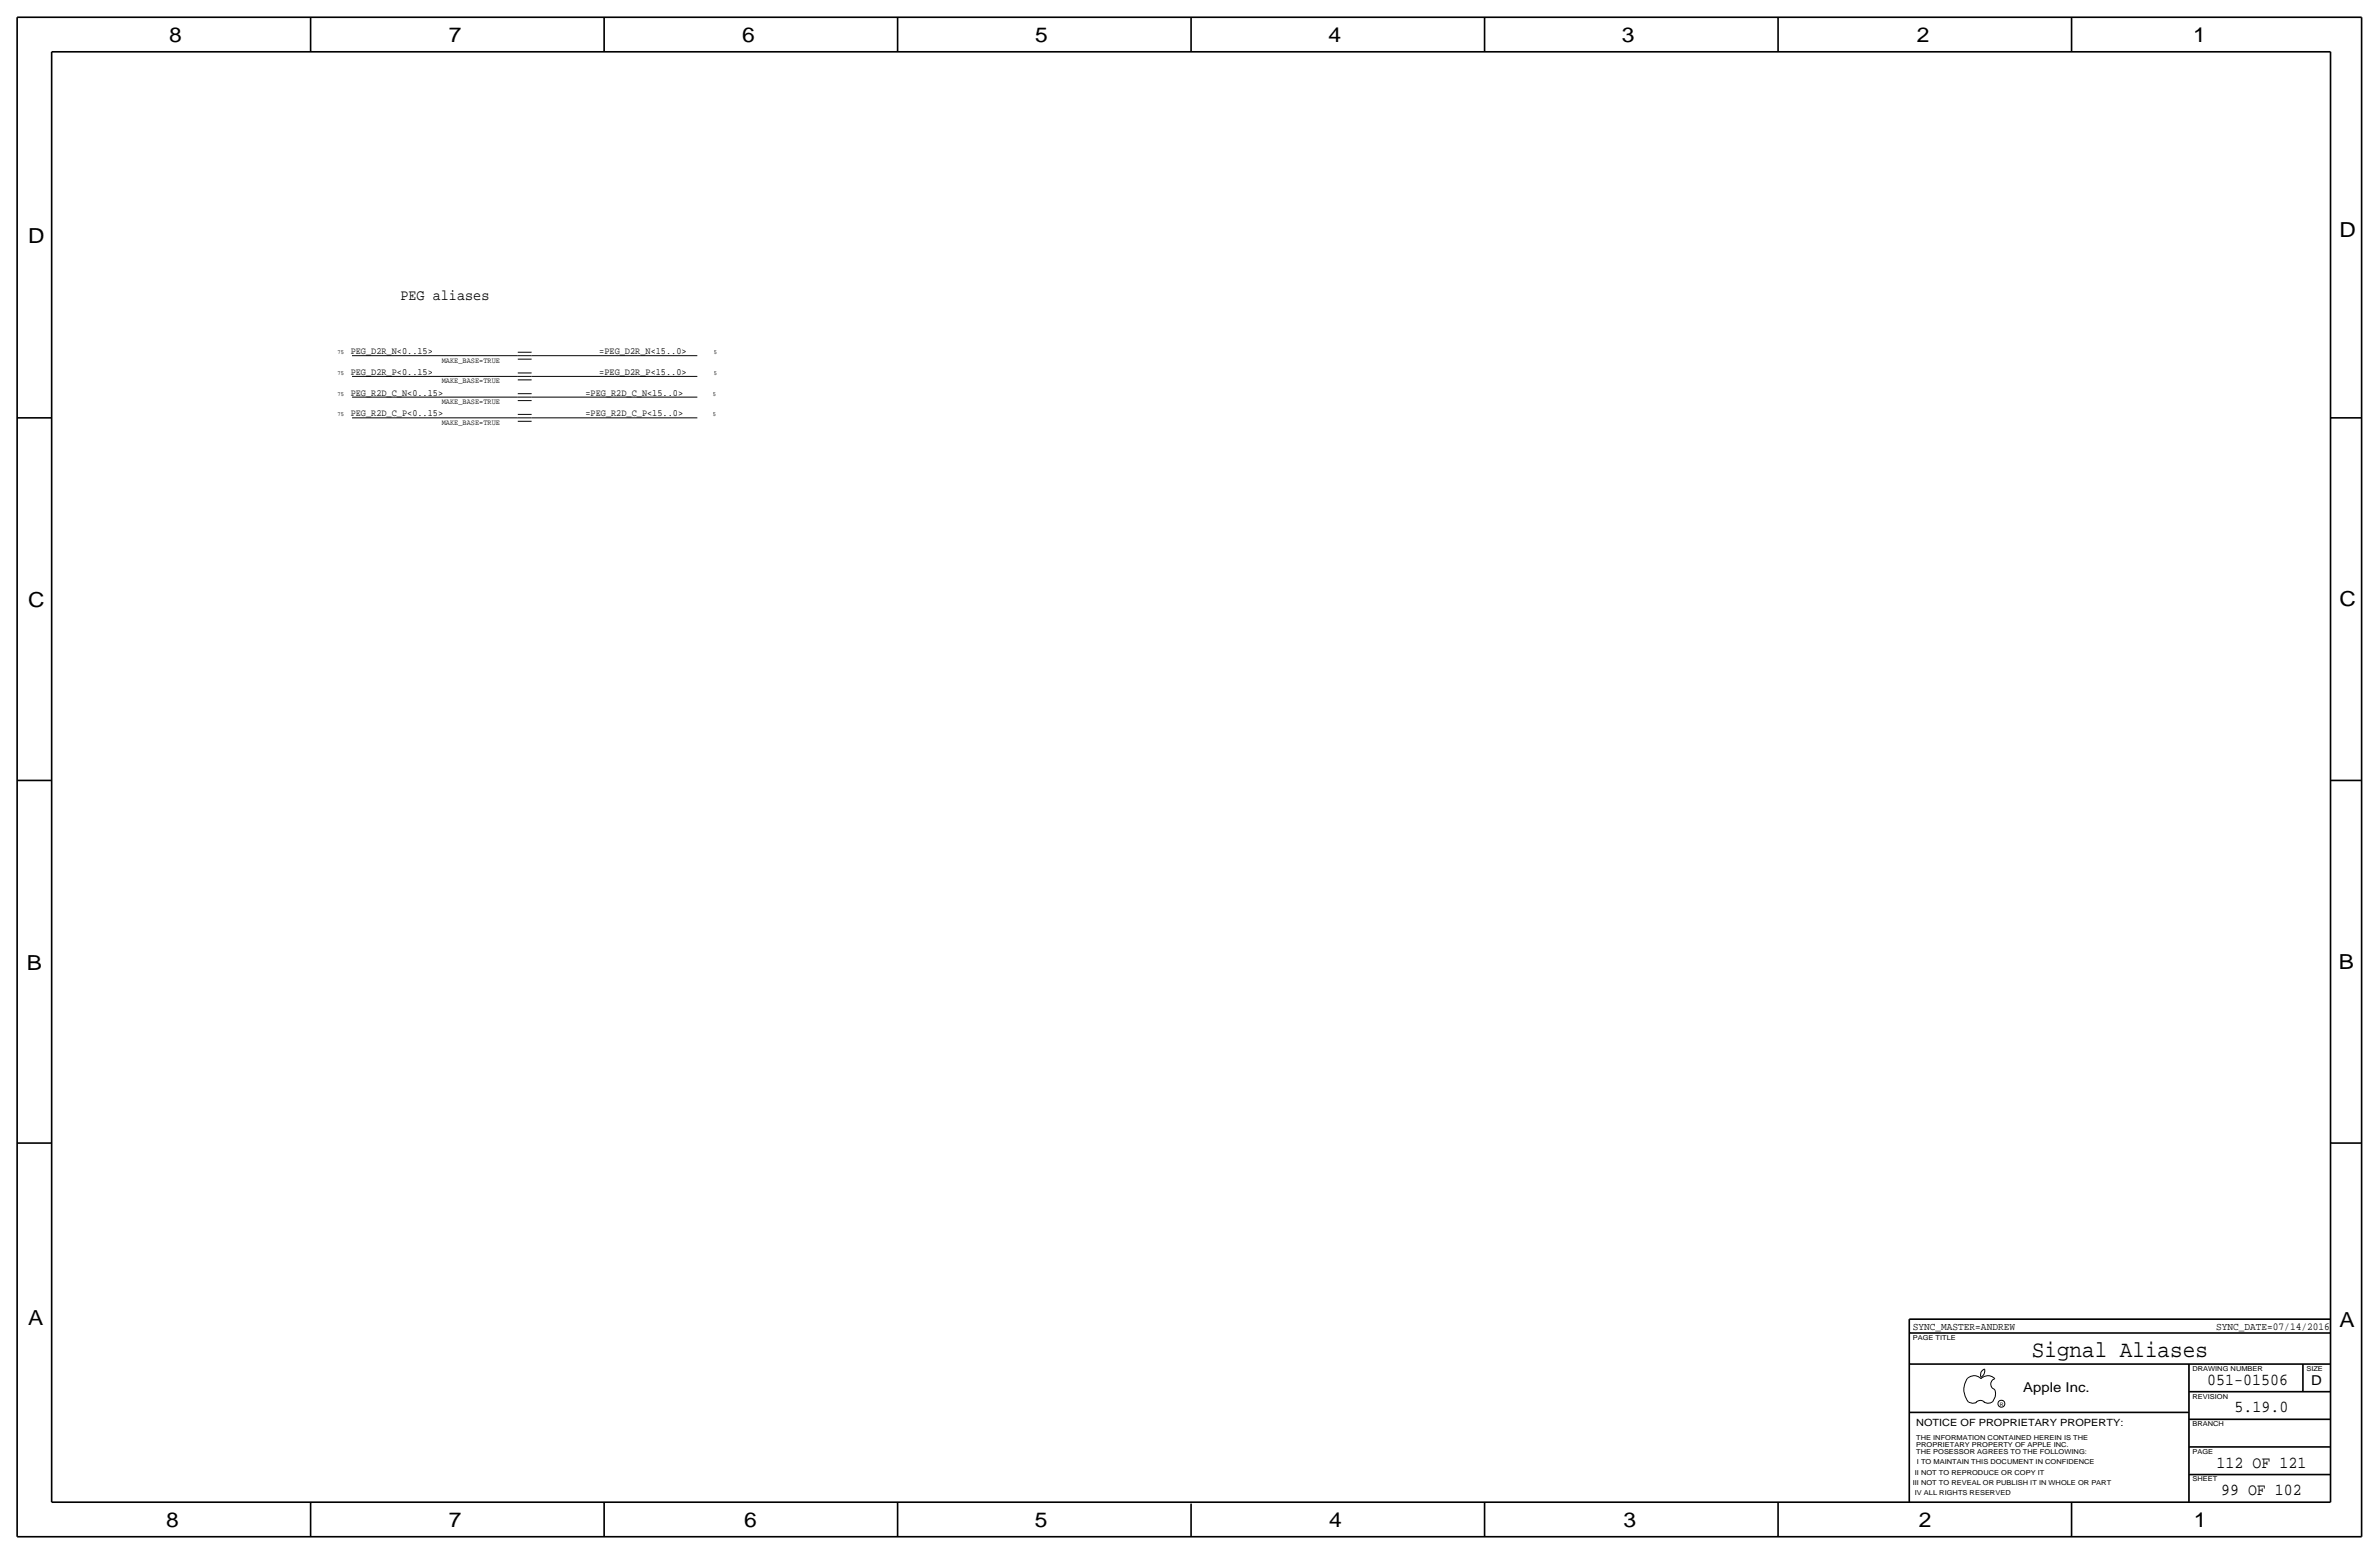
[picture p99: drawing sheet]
<svg xmlns="http://www.w3.org/2000/svg" width="875mm" height="572mm" viewBox="0 0 875 572" stroke-linecap="round" stroke-linejoin="round" font-family="sans-serif">
<defs><g id="words">
<text font-size="8.6" x="747.3" y="499.1">Signal Aliases</text>
<g font-size="7.6">
<text x="62.2" y="15.5">8</text>
<text x="165" y="15.5">7</text>
<text x="273" y="15.5">6</text>
<text x="380.7" y="15.5">5</text>
<text x="488.6" y="15.5">4</text>
<text x="596.6" y="15.5">3</text>
<text x="705.1" y="15.5">2</text>
<text x="806.7" y="15.5">1</text>
<text x="10.4" y="89.4">D</text>
<text x="860.5" y="87.1">D</text>
<text x="10.4" y="223.3">C</text>
<text x="860.5" y="222.8">C</text>
<text x="9.8" y="356.6">B</text>
<text x="860.2" y="356.4">B</text>
<text x="10.4" y="487.4">A</text>
<text x="860.5" y="488.2">A</text>
<text x="61.2" y="561.6">8</text>
<text x="165" y="561.6">7</text>
<text x="273.8" y="561.6">6</text>
<text x="380.7" y="561.6">5</text>
<text x="488.9" y="561.6">4</text>
<text x="597.1" y="561.6">3</text>
<text x="705.8" y="561.6">2</text>
<text x="806.9" y="561.6">1</text>
</g>
<g font-size="6.2">
<text x="811.9" y="509.3">051-01506</text>
<text x="821.9" y="519.4">5.19.0</text>
<text x="815.3" y="539.7">112 OF 121</text>
<text x="817" y="549.9">99 OF 102</text>
</g>
<text font-size="5.6" x="147.3" y="110.5">PEG aliases</text>
<g font-size="5">
<text x="850.1" y="509.3">D</text>
<text x="744.2" y="511.8">Apple Inc.</text>
</g>
<g font-size="3.9">
<text x="703.5" y="488.9">SYNC_MASTER=ANDREW</text>
<text x="815.1" y="488.9">SYNC_DATE=07/14/2016</text>
</g>
<text font-size="3.7" x="704.8" y="524.5">NOTICE OF PROPRIETARY PROPERTY:</text>
<g font-size="3.5">
<text x="129" y="130.3">PEG_D2R_N&lt;0..15&gt;</text>
<text x="220.4" y="130.3">=PEG_D2R_N&lt;15..0&gt;</text>
<text x="129" y="137.9">PEG_D2R_P&lt;0..15&gt;</text>
<text x="220.4" y="137.9">=PEG_D2R_P&lt;15..0&gt;</text>
<text x="129" y="145.5">PEG_R2D_C_N&lt;0..15&gt;</text>
<text x="215.3" y="145.5">=PEG_R2D_C_N&lt;15..0&gt;</text>
<text x="129" y="153.2">PEG_R2D_C_P&lt;0..15&gt;</text>
<text x="215.3" y="153.2">=PEG_R2D_C_P&lt;15..0&gt;</text>
</g>
<g font-size="2.9">
<text x="162.5" y="133.4">MAKE_BASE=TRUE</text>
<text x="162.5" y="141">MAKE_BASE=TRUE</text>
<text x="162.5" y="148.6">MAKE_BASE=TRUE</text>
<text x="162.5" y="156.2">MAKE_BASE=TRUE</text>
</g>
<g font-size="2.5">
<text x="703.5" y="492.8">PAGE TITLE</text>
<text x="806.4" y="504.2">DRAWING NUMBER</text>
<text x="848.3" y="504.2">SIZE</text>
<text x="806.4" y="514.4">REVISION</text>
<text x="806.4" y="524.5">BRANCH</text>
<text x="704.8" y="532.1">PROPRIETARY PROPERTY OF APPLE INC.</text>
<text x="704.8" y="529.6">THE INFORMATION CONTAINED HEREIN IS THE</text>
<text x="704.8" y="534.7">THE POSESSOR AGREES TO THE FOLLOWING:</text>
<text x="705.1" y="538.5">I TO MAINTAIN THIS DOCUMENT IN CONFIDENCE</text>
<text x="806.4" y="534.7">PAGE</text>
<text x="704.3" y="542.3">II NOT TO REPRODUCE OR COPY IT</text>
<text x="806.4" y="544.8">SHEET</text>
<text x="703.5" y="546.1">III NOT TO REVEAL OR PUBLISH IT IN WHOLE OR PART</text>
<text x="704.3" y="549.9">IV ALL RIGHTS RESERVED</text>
</g>
<g font-size="2.3">
<text x="124.2" y="130.3">75</text>
<text x="262.5" y="130.3">5</text>
<text x="124.2" y="137.9">75</text>
<text x="262.5" y="137.9">5</text>
<text x="124.2" y="145.5">75</text>
<text x="262.2" y="145.5">5</text>
<text x="124.2" y="153.2">75</text>
<text x="262.2" y="153.2">5</text>
</g>
<text font-size="1.8" x="735.5" y="516.9">R</text>
</g></defs>
<g fill="none" stroke="#000" stroke-width=".6" stroke-linecap="butt">
<path d="M6.3 6.4v558.7zM6.3 6.4h862.3zM19 19.1h838.2zM19 19.1v533.4zM114.2 6.4v12.7zM222.2 6.4v12.7zM330.1 6.4v12.7zM438.1 6.4v12.7zM546 6.4v12.7zM654 6.4v12.7zM761.9 6.4v12.7zM857.2 19.1v533.4z"/>
<path d="M868.6 6.4v558.7zM6.3 153.7h12.7zM857.2 153.7h11.4zM6.3 287h12.7zM857.2 287h11.4zM6.3 420.4h12.7zM857.2 420.4h11.4zM702.3 485.1h154.9zM702.3 490.2h154.9zM702.3 485.1v5.1zM702.3 490.2v62.3zM702.3 501.6h154.9z"/>
<path d="M702.3 519.4h102.8zM805.1 501.6v50.8zM805.1 511.8h52.1zM847 501.6v10.2zM805.1 522h52.1zM805.1 532.1h52.1zM19 552.5h838.2zM114.2 552.4v12.7zM222.2 552.5v12.7zM330.1 552.5v12.7zM438.1 553v12.1zM546 552.5v12.7z"/>
<path d="M654 552.5v12.7zM761.9 552.5v12.7zM805.1 542.3h52.1zM6.3 565.1h862.3z"/>
</g>
<g fill="none" stroke="#000" stroke-width=".37">
<path d="M129.5 138.4h60.9zM129.5 130.8h60.9zM190.4 139.7h5.1zM190.4 138.4h5.1zM190.4 137.2h5.1zM190.4 132.1h5.1zM190.4 130.8h5.1zM190.4 129.5h5.1zM195.5 130.8h61zM195.5 138.4h61zM129.5 153.7h60.9zM129.5 146.1h60.9z"/>
<path d="M190.4 154.9h5.1zM190.4 153.7h5.1zM190.4 152.4h5.1zM190.4 147.3h5.1zM190.4 146.1h5.1zM190.4 144.8h5.1zM195.5 146.1h61zM195.5 153.7h61zM724.1 515.6l.5 .2a2.67 2.67 0 0 0 2.5-.2M726.8 515.7a2.09 2.09 0 0 1 3.1 0M728.6 506.5a2.69 2.69 0 0 0 1.3-3 2.26 2.26 0 0 0-1.3 3M729.7 515.6l.4 .2a2.67 2.67 0 0 0 2.6-.2"/>
<path d="M733.7 511.1a4.5 4.5 0 0 1-1 4.6M733.8 511a2.08 2.08 0 0 1-1.6-2 2.08 2.08 0 0 1 1.6-2 3.4 3.4 0 0 0-5.1 0 3.6 3.6 0 0 0-3.9-.8 3.6 3.6 0 0 0-2.3 3.3 7.1 7.1 0 0 0 1.6 6.2"/>
<circle cx="736.1" cy="516.2" r="1.28"/>
</g>
<use href="#words"/>
</svg>
